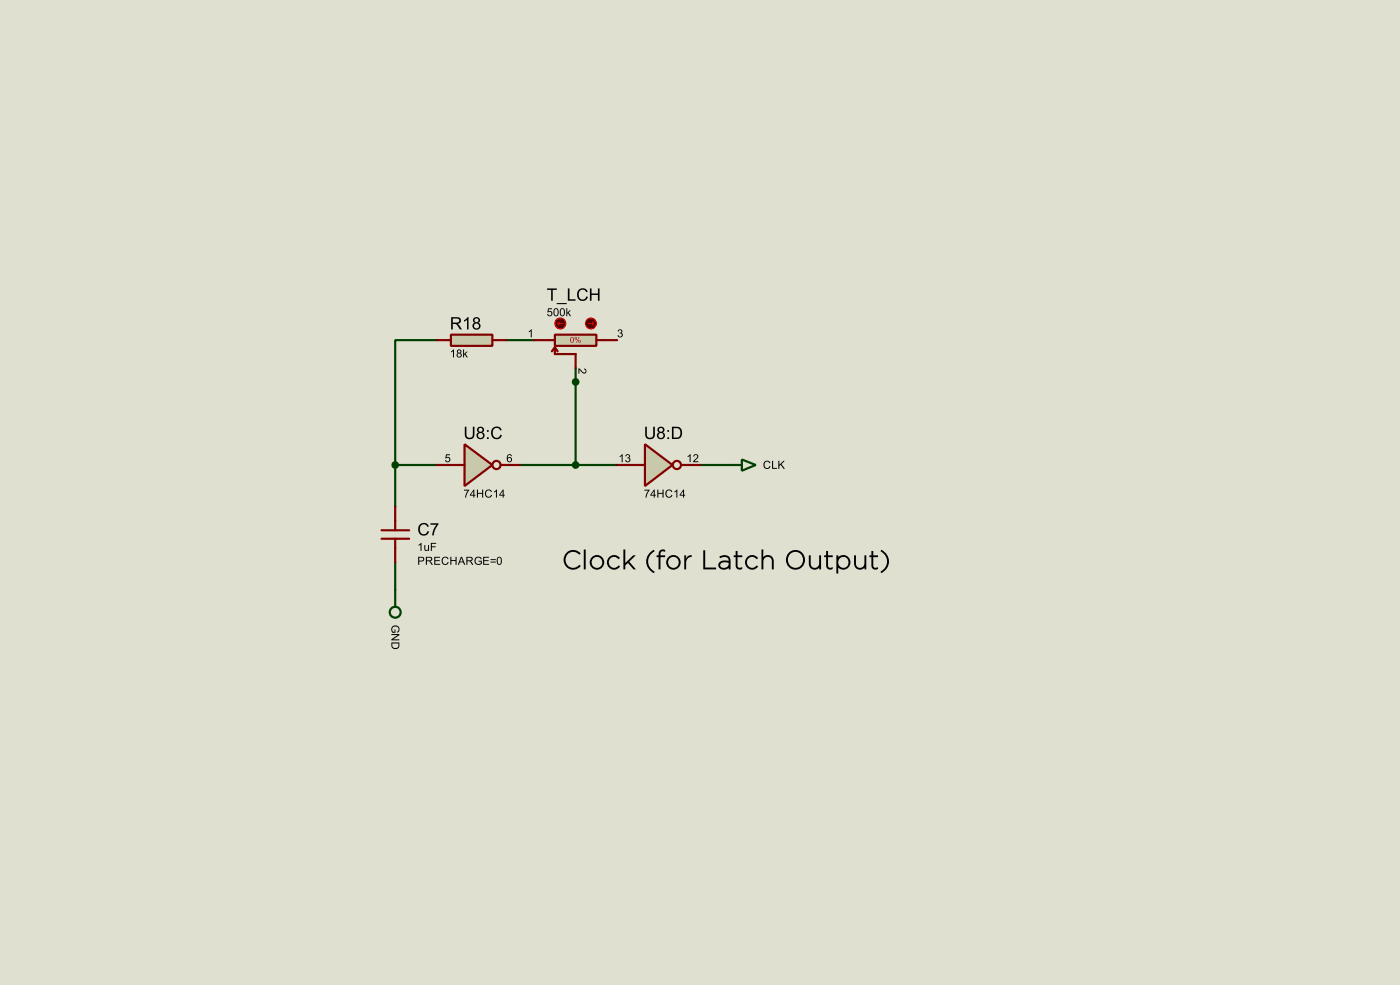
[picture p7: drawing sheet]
<svg xmlns="http://www.w3.org/2000/svg" width="256mm" height="180mm" viewBox="0 0 256 180" stroke-linecap="round" stroke-linejoin="round" font-family="sans-serif">
<path d="M0 0h256.5v180.3h-256.5z" fill="#e0e0d0"/>
<path d="M80.1 62.3h-7.7v22.8M92.8 62.3h5M105.5 67.4v17.7M72.4 85.1v7.7M72.4 85.1h7.7M95.3 85.1h17.8M128.3 85.1h5.1M72.4 102.9v5.1" fill="none" stroke="#004000" stroke-width=".4"/>
<path d="M69.9 98.6h5.1M69.9 97.1h5.1M72.4 92.8v4.3M72.4 98.6v4.3" fill="none" stroke="#800000" stroke-width=".4"/>
<g fill="#000">
<path d="M77 95.9a.98 .98 0 0 1 1.6 .5h-.3a.73 .73 0 0 0-1-.4 .73 .73 0 0 0-.4 1 .69 .69 0 0 0 .6 .8 .69 .69 0 0 0 .8-.6l.3 .1a1.04 1.04 0 0 1-1.3 .7 1.04 1.04 0 0 1-.7-1.4zM78.9 95.8h1.4v.2a3.5 3.5 0 0 0-.8 2h-.3v-.2a3.4 3.4 0 0 1 .8-1.8h-1.1z" fill-rule="evenodd"/>
<path d="M76.6 101.9h.6a.45 .45 0 0 1 .5 .4 .45 .45 0 0 1-.5 .5h-.4v.6h-.2zM76.8 102.1v.5h.5a.27 .27 0 0 0 .2-.4 .27 .27 0 0 0-.3-.1zM78 101.9h.7a.41 .41 0 0 1 .5 .3 .41 .41 0 0 1-.4 .5l.5 .7h-.2l-.4-.6-.3-.1h-.2v.7h-.2zM78.2 102.1v.4h.4a.26 .26 0 0 0 .4-.2 .26 .26 0 0 0-.3-.2zM79.6 101.9h1v.2h-.9v.4h.9v.2h-.9v.5h.9v.2h-1zM81.1 102.1l.3-.2h.4l.4 .4h-.2a.51 .51 0 0 0-.8-.1 .51 .51 0 0 0 0 .7 .44 .44 0 0 0 .4 .3 .44 .44 0 0 0 .4-.3h.2a.7 .7 0 0 1-1 .4 .7 .7 0 0 1-.2-1.1zM82.5 101.9h.2v.6h.8v-.6h.1v1.5h-.1v-.7h-.8v.7h-.2zM84.4 101.9h.2l.6 1.5h-.2l-.2-.5h-.6l-.1 .5h-.2zM84.5 102.1l-.2 .7h.5zM85.4 101.9h.7a.41 .41 0 0 1 .5 .3 .41 .41 0 0 1-.4 .5l.5 .7h-.2l-.4-.6-.2-.1h-.3v.7h-.2zM85.6 102.1v.4h.4a.26 .26 0 0 0 .4-.2 .26 .26 0 0 0-.3-.2zM87.1 102.1a.68 .68 0 0 1 1.2 .2l-.2 .1a.56 .56 0 0 0-.9-.2 .56 .56 0 0 0 .1 .9 .46 .46 0 0 0 .5 .1 .46 .46 0 0 0 .3-.4h-.4v-.2h.6v.6a.79 .79 0 0 1-1.2 0 .79 .79 0 0 1 0-1.1zM88.5 101.9h1.1v.2h-.9v.4h.8v.2h-.8v.5h.9v.2h-1.1zM89.9 102.3h.9v.2h-.9zM89.9 102.8h.9v.2h-.9zM91.2 102a.52 .52 0 0 1 .6 0 .52 .52 0 0 1 .1 .6 .53 .53 0 0 1-.4 .8 .53 .53 0 0 1-.5-.8zM91.3 102.2a.81 .81 0 0 0 .2 1 .76 .76 0 0 0 0-1.2z" fill-rule="evenodd"/>
<path d="M76.7 99.7l.5-.4v1.5h-.2v-1.1l-.3 .2zM77.7 99.8h.2v.5a.27 .27 0 0 0 .3 .4 .27 .27 0 0 0 .2-.4v-.5h.2v1h-.2v-.1a.37 .37 0 0 1-.4 .1 .37 .37 0 0 1-.3-.4zM78.9 99.4h1v.1h-.8v.5h.7v.2h-.7v.6h-.2z" fill-rule="evenodd"/>
</g>
<path d="M82.6 61.3h7.6v2h-7.6z" fill="#c8c8aa" stroke="#800000" stroke-width=".4"/>
<path d="M80.1 62.3h2.5M90.2 62.3h2.6" fill="none" stroke="#800000" stroke-width=".4"/>
<g fill="#000">
<path d="M82.6 58h1a.62 .62 0 0 1 .8 .6 .62 .62 0 0 1-.6 .7l.8 1h-.3l-.3-.5a.69 .69 0 0 0-.7-.5h-.4v1h-.3zM82.9 58.3v.7h.7a.39 .39 0 0 0 .5-.3 .39 .39 0 0 0-.4-.4zM85 58.6l.7-.6h.1v2.3h-.2v-1.8l-.6 .4zM86.8 58.2a.6 .6 0 0 1 .9 0 .6 .6 0 0 1-.1 .9 .67 .67 0 0 1 .2 1 .67 .67 0 0 1-1 0 .67 .67 0 0 1 .2-1l-.3-.3zM86.9 58.6a.36 .36 0 0 0 .7 0 .36 .36 0 0 0-.7 0zM86.8 59.6a.46 .46 0 0 0 .9 0 .46 .46 0 0 0-.9 0z" fill-rule="evenodd"/>
<path d="M82.6 64.3l.6-.4v1.5h-.2v-1.1l-.4 .2zM83.8 64.1a.39 .39 0 0 1 .6-.1 .39 .39 0 0 1-.1 .6 .44 .44 0 0 1 .2 .7 .44 .44 0 0 1-.7 0 .44 .44 0 0 1 .1-.7l-.2-.2zM83.9 64.3a.24 .24 0 0 0 .4 0 .24 .24 0 0 0-.4 0zM83.8 65a.3 .3 0 0 0 .6 0 .3 .3 0 0 0-.6 0zM84.8 64h.2v.8l.4-.4h.3l-.4 .4 .4 .6h-.2l-.4-.5-.1 .1v.4h-.2z" fill-rule="evenodd"/>
<path d="M140 84.5l.4-.2h.3l.4 .4-.2 .1a.51 .51 0 0 0-.7-.2 .51 .51 0 0 0-.1 .8 .44 .44 0 0 0 .5 .3 .44 .44 0 0 0 .4-.4h.1a.7 .7 0 0 1-1 .4 .7 .7 0 0 1-.2-1zM141.4 84.3h.2v1.3h.7v.2h-.9zM142.6 84.3h.2v.8l.7-.8h.3l-.6 .6 .6 .9h-.3l-.5-.7-.2 .2v.5h-.2z" fill-rule="evenodd"/>
<path d="M71.9 114.7a.73 .73 0 0 1 1.1 0 .73 .73 0 0 1-.2 1.1l-.1-.2a.56 .56 0 0 0 .2-.8 .56 .56 0 0 0-.9 0 .46 .46 0 0 0-.1 .5 .46 .46 0 0 0 .4 .3v-.4h.1v.6h-.5l-.2-.3v-.5zM71.7 116h1.5v.2l-1.2 .8h1.2v.2h-1.5v-.2l1.1-.8h-1.1zM71.7 117.6h1.5v.5a.73 .73 0 0 1-.8 .7 .73 .73 0 0 1-.7-.7zM71.9 117.8a.6 .6 0 0 0 .5 .8 .6 .6 0 0 0 .6-.8z" fill-rule="evenodd"/>
</g>
<circle cx="72.4" cy="85.1" r=".5" fill="#004000" stroke="#004000" stroke-width=".4"/>
<g fill="none" stroke="#004000" stroke-width=".4">
<path d="M133.4 85.1h2.5M135.9 84.1l2.6 1-2.6 1.1zM72.4 108v3.1"/>
<circle cx="72.4" cy="112.1" r="1"/>
</g>
<path d="M101.7 61.3h7.6v2h-7.6z" fill="#c8c8aa" stroke="#800000" stroke-width=".4"/>
<path d="M100.4 62.3h1.3M101.7 63.6l-.6 .7M101.7 63.6l.5 .7M101.7 63.6v1.2h3.8M109.3 62.3h1.2" fill="none" stroke="#800000" stroke-width=".4"/>
<path d="M104.6 61.7a.42 .42 0 0 1 .5 .1 .42 .42 0 0 1 0 .6 .35 .35 0 0 1-.4 .3 .35 .35 0 0 1-.2-.5zM104.7 61.9l-.1 .5 .1 .2a.43 .43 0 0 0 .3-.4 .43 .43 0 0 0-.3-.4zM105.3 61.9a.25 .25 0 0 1 .5 0 .25 .25 0 0 1-.5 0zM105.4 61.9a.17 .17 0 0 0 .3 0 .17 .17 0 0 0-.3 0zM106.1 61.7h.1l-.7 1zM105.9 62.5a.25 .25 0 0 1 .5 0 .25 .25 0 0 1-.5 0zM106 62.5a.2 .2 0 0 0 .4 0 .2 .2 0 0 0-.4 0z" fill-rule="evenodd" fill="#c00000"/>
<path d="M97.8 62.3h2.6M105.5 64.8v2.6M110.5 62.3h2.6" fill="none" stroke="#800000" stroke-width=".4"/>
<g fill="#000">
<path d="M96.9 60.6l.5-.3v1.4h-.2v-1.1l-.3 .2z" fill-rule="evenodd"/>
<path d="M106 67.4l.4 .3a.57 .57 0 0 0 .9 .3l-.3-.6a.47 .47 0 0 1 .4 .8 .47 .47 0 0 1-.8-.1l-.5-.4v.7h-.1z" fill-rule="evenodd"/>
<path d="M113.3 60.4a.39 .39 0 0 1 .6 0 .39 .39 0 0 1-.1 .5 .46 .46 0 0 1 0 .8 .46 .46 0 0 1-.7-.3l.2-.1a.3 .3 0 0 0 .4 .3 .3 .3 0 0 0 .2-.4 .3 .3 0 0 0-.4-.2v-.1a.25 .25 0 0 0 .3-.2 .25 .25 0 0 0-.2-.3 .25 .25 0 0 0-.3 .3l-.1-.1z" fill-rule="evenodd"/>
</g>
<circle cx="108.2" cy="59.2" r="1" fill="#400000" stroke="#f00" stroke-width=".2"/>
<path d="M107.8 59.2h1M108.5 59l.3 .2M108.8 59.2l-.3 .3" fill="none" stroke="#f00" stroke-width=".2"/>
<circle cx="102.6" cy="59.2" r="1" fill="#400000" stroke="#f00" stroke-width=".2"/>
<path d="M102.2 59.2l.2 .3M102.2 59.2h1M102.4 59l-.2 .2" fill="none" stroke="#f00" stroke-width=".2"/>
<g fill="#000">
<path d="M100.4 56.4h.7v.2h-.5l-.1 .4a.49 .49 0 0 1 .7 .2 .49 .49 0 0 1-.4 .7 .49 .49 0 0 1-.6-.4h.2a.31 .31 0 0 0 .5 .1 .31 .31 0 0 0 0-.5 .31 .31 0 0 0-.5 .1h-.1zM101.6 56.5a.52 .52 0 0 1 .6 0 .52 .52 0 0 1 .1 .6 .53 .53 0 0 1-.4 .8 .53 .53 0 0 1-.5-.8zM101.7 56.7a.81 .81 0 0 0 .2 1 .76 .76 0 0 0 0-1.2zM102.7 56.5a.52 .52 0 0 1 .7 0 .52 .52 0 0 1 .1 .6 .53 .53 0 0 1-.5 .8 .53 .53 0 0 1-.5-.8zM102.8 56.7a.81 .81 0 0 0 .2 1 .76 .76 0 0 0 0-1.2zM103.7 56.4h.2v.8l.4-.4h.3l-.4 .4 .4 .7h-.2l-.4-.6-.1 .1v.5h-.2z" fill-rule="evenodd"/>
<path d="M100.2 52.8h1.8v.3h-.7v1.9h-.3v-1.9h-.8zM102 55.5h1.8v.2h-1.8zM104 52.8h.3v2h1.1v.2h-1.4zM106.1 53a.98 .98 0 0 1 1.6 .4l-.3 .1a.73 .73 0 0 0-1-.4 .73 .73 0 0 0-.4 1 .69 .69 0 0 0 .6 .7 .69 .69 0 0 0 .8-.5h.3a1.04 1.04 0 0 1-1.3 .7 1.04 1.04 0 0 1-.7-1.3zM108.1 52.8h.3v.9h1.1v-.9h.3v2.2h-.3v-1h-1.1v1h-.3z" fill-rule="evenodd"/>
</g>
<circle cx="105.4" cy="69.9" r=".5" fill="#004000" stroke="#004000" stroke-width=".4"/>
<path d="M85.1 81.3l5.1 3.8-5.1 3.9z" fill="#c8c8aa" stroke="#800000" stroke-width=".4"/>
<g fill="none" stroke="#800000" stroke-width=".4">
<path d="M80.1 85.1h5M91.7 85.1h3.6"/>
<circle cx="90.9" cy="85.1" r=".75"/>
</g>
<g fill="#000">
<path d="M85.1 78.1h.3v1.3a.6 .6 0 0 0 .6 .7 .6 .6 0 0 0 .6-.7v-1.3h.3v1.3a.89 .89 0 0 1-.9 1 .89 .89 0 0 1-.9-1zM87.6 78.3a.6 .6 0 0 1 .9-.1 .6 .6 0 0 1-.2 .9 .67 .67 0 0 1 .2 1 .67 .67 0 0 1-1 0 .67 .67 0 0 1 .2-1l-.3-.3zM87.7 78.7a.36 .36 0 0 0 .7 0 .36 .36 0 0 0-.7 0zM87.6 79.7a.46 .46 0 0 0 .9 0 .46 .46 0 0 0-.9 0zM89.2 78.7h.3v.3h-.3zM89.2 80h.3v.3h-.3zM90.3 78.3a.98 .98 0 0 1 1.6 .4l-.3 .1a.73 .73 0 0 0-1-.4 .73 .73 0 0 0-.3 1 .69 .69 0 0 0 .6 .7 .69 .69 0 0 0 .7-.5h.3a1.04 1.04 0 0 1-1.3 .7 1.04 1.04 0 0 1-.6-1.3z" fill-rule="evenodd"/>
<path d="M81.7 83.1h.7v.2h-.5l-.1 .4a.49 .49 0 0 1 .7 .2 .49 .49 0 0 1-.4 .7 .49 .49 0 0 1-.6-.4h.2a.31 .31 0 0 0 .5 .1 .31 .31 0 0 0 0-.5 .31 .31 0 0 0-.5 .1h-.1z" fill-rule="evenodd"/>
<path d="M85 89.6h.9l-.5 1.5h-.2l.1-.5 .4-.8h-.7zM86.7 89.6h.2v1h.2v.1h-.2v.4h-.2v-.4h-.6zM86.7 89.9l-.4 .7h.4zM87.4 89.6h.2v.6h.7v-.6h.2v1.5h-.2v-.7h-.7v.7h-.2zM89 89.8l.3-.2h.4l.4 .4h-.2a.51 .51 0 0 0-.7-.1 .51 .51 0 0 0-.1 .7 .44 .44 0 0 0 .5 .3 .44 .44 0 0 0 .3-.3h.2a.7 .7 0 0 1-1 .4 .7 .7 0 0 1-.2-1.1zM90.5 90l.5-.4v1.5h-.1v-1.2l-.4 .2zM92.1 89.6h.2v1h.2v.1h-.2v.4h-.2v-.4h-.7zM92.1 89.9l-.5 .7h.5z" fill-rule="evenodd"/>
<path d="M93 83.3l.5-.2 .3 .4h-.2a.29 .29 0 0 0-.4-.2 .29 .29 0 0 0-.2 .3v.2a.47 .47 0 0 1 .7 .1 .47 .47 0 0 1-.2 .7 .47 .47 0 0 1-.6-.3l-.1-.7zM93 84.1a.35 .35 0 0 0 .7 0 .35 .35 0 0 0-.7 0z" fill-rule="evenodd"/>
</g>
<path d="M118.2 81.3l5 3.8-5 3.9z" fill="#c8c8aa" stroke="#800000" stroke-width=".4"/>
<g fill="none" stroke="#800000" stroke-width=".4">
<path d="M113.1 85.1h5.1M124.8 85.1h3.5"/>
<circle cx="124" cy="85.1" r=".75"/>
</g>
<g fill="#000">
<path d="M118.2 78.1h.3v1.3a.6 .6 0 0 0 .6 .7 .6 .6 0 0 0 .6-.7v-1.3h.3v1.3a.89 .89 0 0 1-.9 1 .89 .89 0 0 1-.9-1zM120.6 78.3a.6 .6 0 0 1 .9-.1 .6 .6 0 0 1-.1 .9 .67 .67 0 0 1 .2 1 .67 .67 0 0 1-1 0 .67 .67 0 0 1 .2-1l-.3-.3zM120.7 78.7a.36 .36 0 0 0 .7 0 .36 .36 0 0 0-.7 0zM120.6 79.7a.46 .46 0 0 0 .9 0 .46 .46 0 0 0-.9 0zM122.3 78.7h.3v.3h-.3zM122.3 80h.3v.3h-.3zM123.1 78.1h.8a1.13 1.13 0 0 1 1.1 1.1 1.13 1.13 0 0 1-1.1 1.1h-.8zM123.4 78.4v1.7h.5a.86 .86 0 0 0 .8-.9 .86 .86 0 0 0-.8-.8z" fill-rule="evenodd"/>
<path d="M113.5 83.5l.6-.4v1.5h-.2v-1.2l-.4 .3zM114.7 83.2a.39 .39 0 0 1 .6 0 .39 .39 0 0 1-.1 .6 .46 .46 0 0 1 0 .8 .46 .46 0 0 1-.7-.4h.2a.3 .3 0 0 0 .4 .3 .3 .3 0 0 0 .2-.4 .3 .3 0 0 0-.4-.2v-.2a.25 .25 0 0 0 .3-.2 .25 .25 0 0 0-.2-.3 .25 .25 0 0 0-.3 .3h-.1z" fill-rule="evenodd"/>
<path d="M118 89.6h1l-.6 1.5h-.1v-.5l.5-.8h-.8zM119.8 89.6h.1v1h.2v.1h-.2v.4h-.1v-.4h-.7zM119.8 89.9l-.5 .7h.5zM120.4 89.6h.2v.6h.8v-.6h.2v1.5h-.2v-.7h-.8v.7h-.2zM122.1 89.8l.3-.2h.4l.4 .4h-.2a.51 .51 0 0 0-.8-.1 .51 .51 0 0 0-.1 .7 .44 .44 0 0 0 .5 .3 .44 .44 0 0 0 .4-.3h.2a.7 .7 0 0 1-1 .4 .7 .7 0 0 1-.2-1.1zM123.5 90l.6-.4v1.5h-.2v-1.2l-.4 .2zM125.2 89.6h.1v1h.2v.1h-.2v.4h-.2v-.4h-.6zM125.1 89.9l-.4 .7h.4z" fill-rule="evenodd"/>
<path d="M126 83.5l.5-.4v1.5h-.2v-1.2l-.3 .3zM127.1 83.2a.5 .5 0 0 1 .8 .2 .5 .5 0 0 1-.4 .7l-.3 .3h.7v.2h-.9l.2-.4a.57 .57 0 0 0 .4-.9l-.6 .2z" fill-rule="evenodd"/>
<path d="M103.7 101.2a1.8 1.8 0 0 0 .1 2.6 1.8 1.8 0 0 0 2.6-.2l-.3-.2a1.43 1.43 0 0 1-2 .1 1.43 1.43 0 0 1-.1-2.1 1.43 1.43 0 0 1 2.1 .1l.3-.2a1.81 1.81 0 0 0-2.7-.1zM106.9 100.6v3.6h.4v-3.6zM108 102.9a1.35 1.35 0 0 0 2.7 0 1.35 1.35 0 0 0-2.7 0zM108.4 102.9a.99 .99 0 0 1 1.9 0 .99 .99 0 0 1-1.9 0zM111.7 101.8a1.33 1.33 0 0 0-.1 2.1 1.33 1.33 0 0 0 2-.2l-.3-.2a.98 .98 0 0 1-1.4 .2 .98 .98 0 0 1 0-1.5 .98 .98 0 0 1 1.4 .2l.3-.3-.3-.2a1.28 1.28 0 0 0-1.6-.1zM114.2 100.6v3.6h.3v-.7l.5-.5 1.1 1.2h.4l-1.2-1.4 1.2-1.2h-.5l-1.5 1.4v-2.4zM119 101.2a2.31 2.31 0 0 0 .8 3.7l.1-.3a2.06 2.06 0 0 1-1.2-1.8 2.06 2.06 0 0 1 1.2-1.9l-.1-.3zM120.9 100.8l-.2 .4-.1 .4h-.3v.4h.3v2.2h.4v-2.2h.8v-.4h-.8v-.1l.2-.6 .7 .1v-.4h-.5zM122 102.9a1.35 1.35 0 0 0 2.7 0 1.35 1.35 0 0 0-2.7 0zM122.4 102.9a1 1 0 0 1 2 0 1 1 0 0 1-2 0zM125.3 101.6v2.6h.4v-1.2a.96 .96 0 0 1 1-1.1v-.3a1.03 1.03 0 0 0-1.1 .9l.1-.9zM128.8 100.7v3.5h2.4v-.3h-2v-3.2zM131.8 101.9l.1 .3 .6-.2a.7 .7 0 0 1 1 .7 1.35 1.35 0 0 0-1.9 .7 1.14 1.14 0 0 0 1.9 .5v.3h.3v-1.6a1.24 1.24 0 0 0-2-.7zM132.1 103l.6-.1 .8 .1a.81 .81 0 0 1-.6 .9 .81 .81 0 0 1-1-.5zM134.8 100.8v.8h-.4v.4h.4v1.5a.76 .76 0 0 0 1.2 .6v-.3l-.5 .1-.3-.2-.1-1.7h.9v-.4h-.9v-.8zM137 101.8a1.33 1.33 0 0 0-.1 2.1 1.33 1.33 0 0 0 2-.2l-.3-.2a.98 .98 0 0 1-1.4 .2 .98 .98 0 0 1 0-1.5 .98 .98 0 0 1 1.4 .2l.3-.3-.3-.2a1.28 1.28 0 0 0-1.6-.1zM139.5 100.6v3.6h.3v-1.4a.78 .78 0 0 1 .8-.9 .78 .78 0 0 1 .8 .8v1.5h.3v-1.5a1.08 1.08 0 0 0-.7-1.1 1.08 1.08 0 0 0-1.2 .4v-1.4zM143.9 102.5a1.8 1.8 0 0 0 3.6 0 1.8 1.8 0 0 0-3.6 0zM144.3 102.5a1.45 1.45 0 0 1 2.9 0 1.45 1.45 0 0 1-2.9 0zM148.2 101.6v1.5a1.08 1.08 0 0 0 .7 1.1 1.08 1.08 0 0 0 1.2-.4v.4h.3v-2.6h-.3v1.5a.78 .78 0 0 1-.8 .8 .78 .78 0 0 1-.8-.8v-1.5zM151.3 100.8v.8h-.3v.4h.3v1.5a.76 .76 0 0 0 1.2 .6v-.3l-.4 .1-.4-.2v-1.7h.9v-.4h-.9v-.8zM153.2 101.6v3.4h.4l-.1-1.1a1.33 1.33 0 0 0 1.9 0 1.33 1.33 0 0 0 0-1.9 1.33 1.33 0 0 0-1.8 0v-.4zM153.5 103a1 1 0 0 1 2 0 1 1 0 0 1-2 0zM156.5 101.6v1.5a1.08 1.08 0 0 0 .7 1.1 1.08 1.08 0 0 0 1.2-.4v.4h.3v-2.6h-.3v1.5a.78 .78 0 0 1-.8 .8 .78 .78 0 0 1-.8-.8v-1.5zM159.6 100.8v.8h-.3v.4h.3v1.5a.76 .76 0 0 0 1.2 .6v-.3l-.4 .1-.4-.2v-1.7h.8v-.4h-.8v-.8zM161.5 100.6l-.2 .3a2.06 2.06 0 0 1 1.2 1.9 2.06 2.06 0 0 1-1.2 1.8l.2 .3a2.35 2.35 0 0 0 1.4-2.1 2.35 2.35 0 0 0-1.4-2.2z" fill-rule="evenodd"/>
</g>
<circle cx="105.4" cy="85.1" r=".5" fill="#004000" stroke="#004000" stroke-width=".4"/>
</svg>
